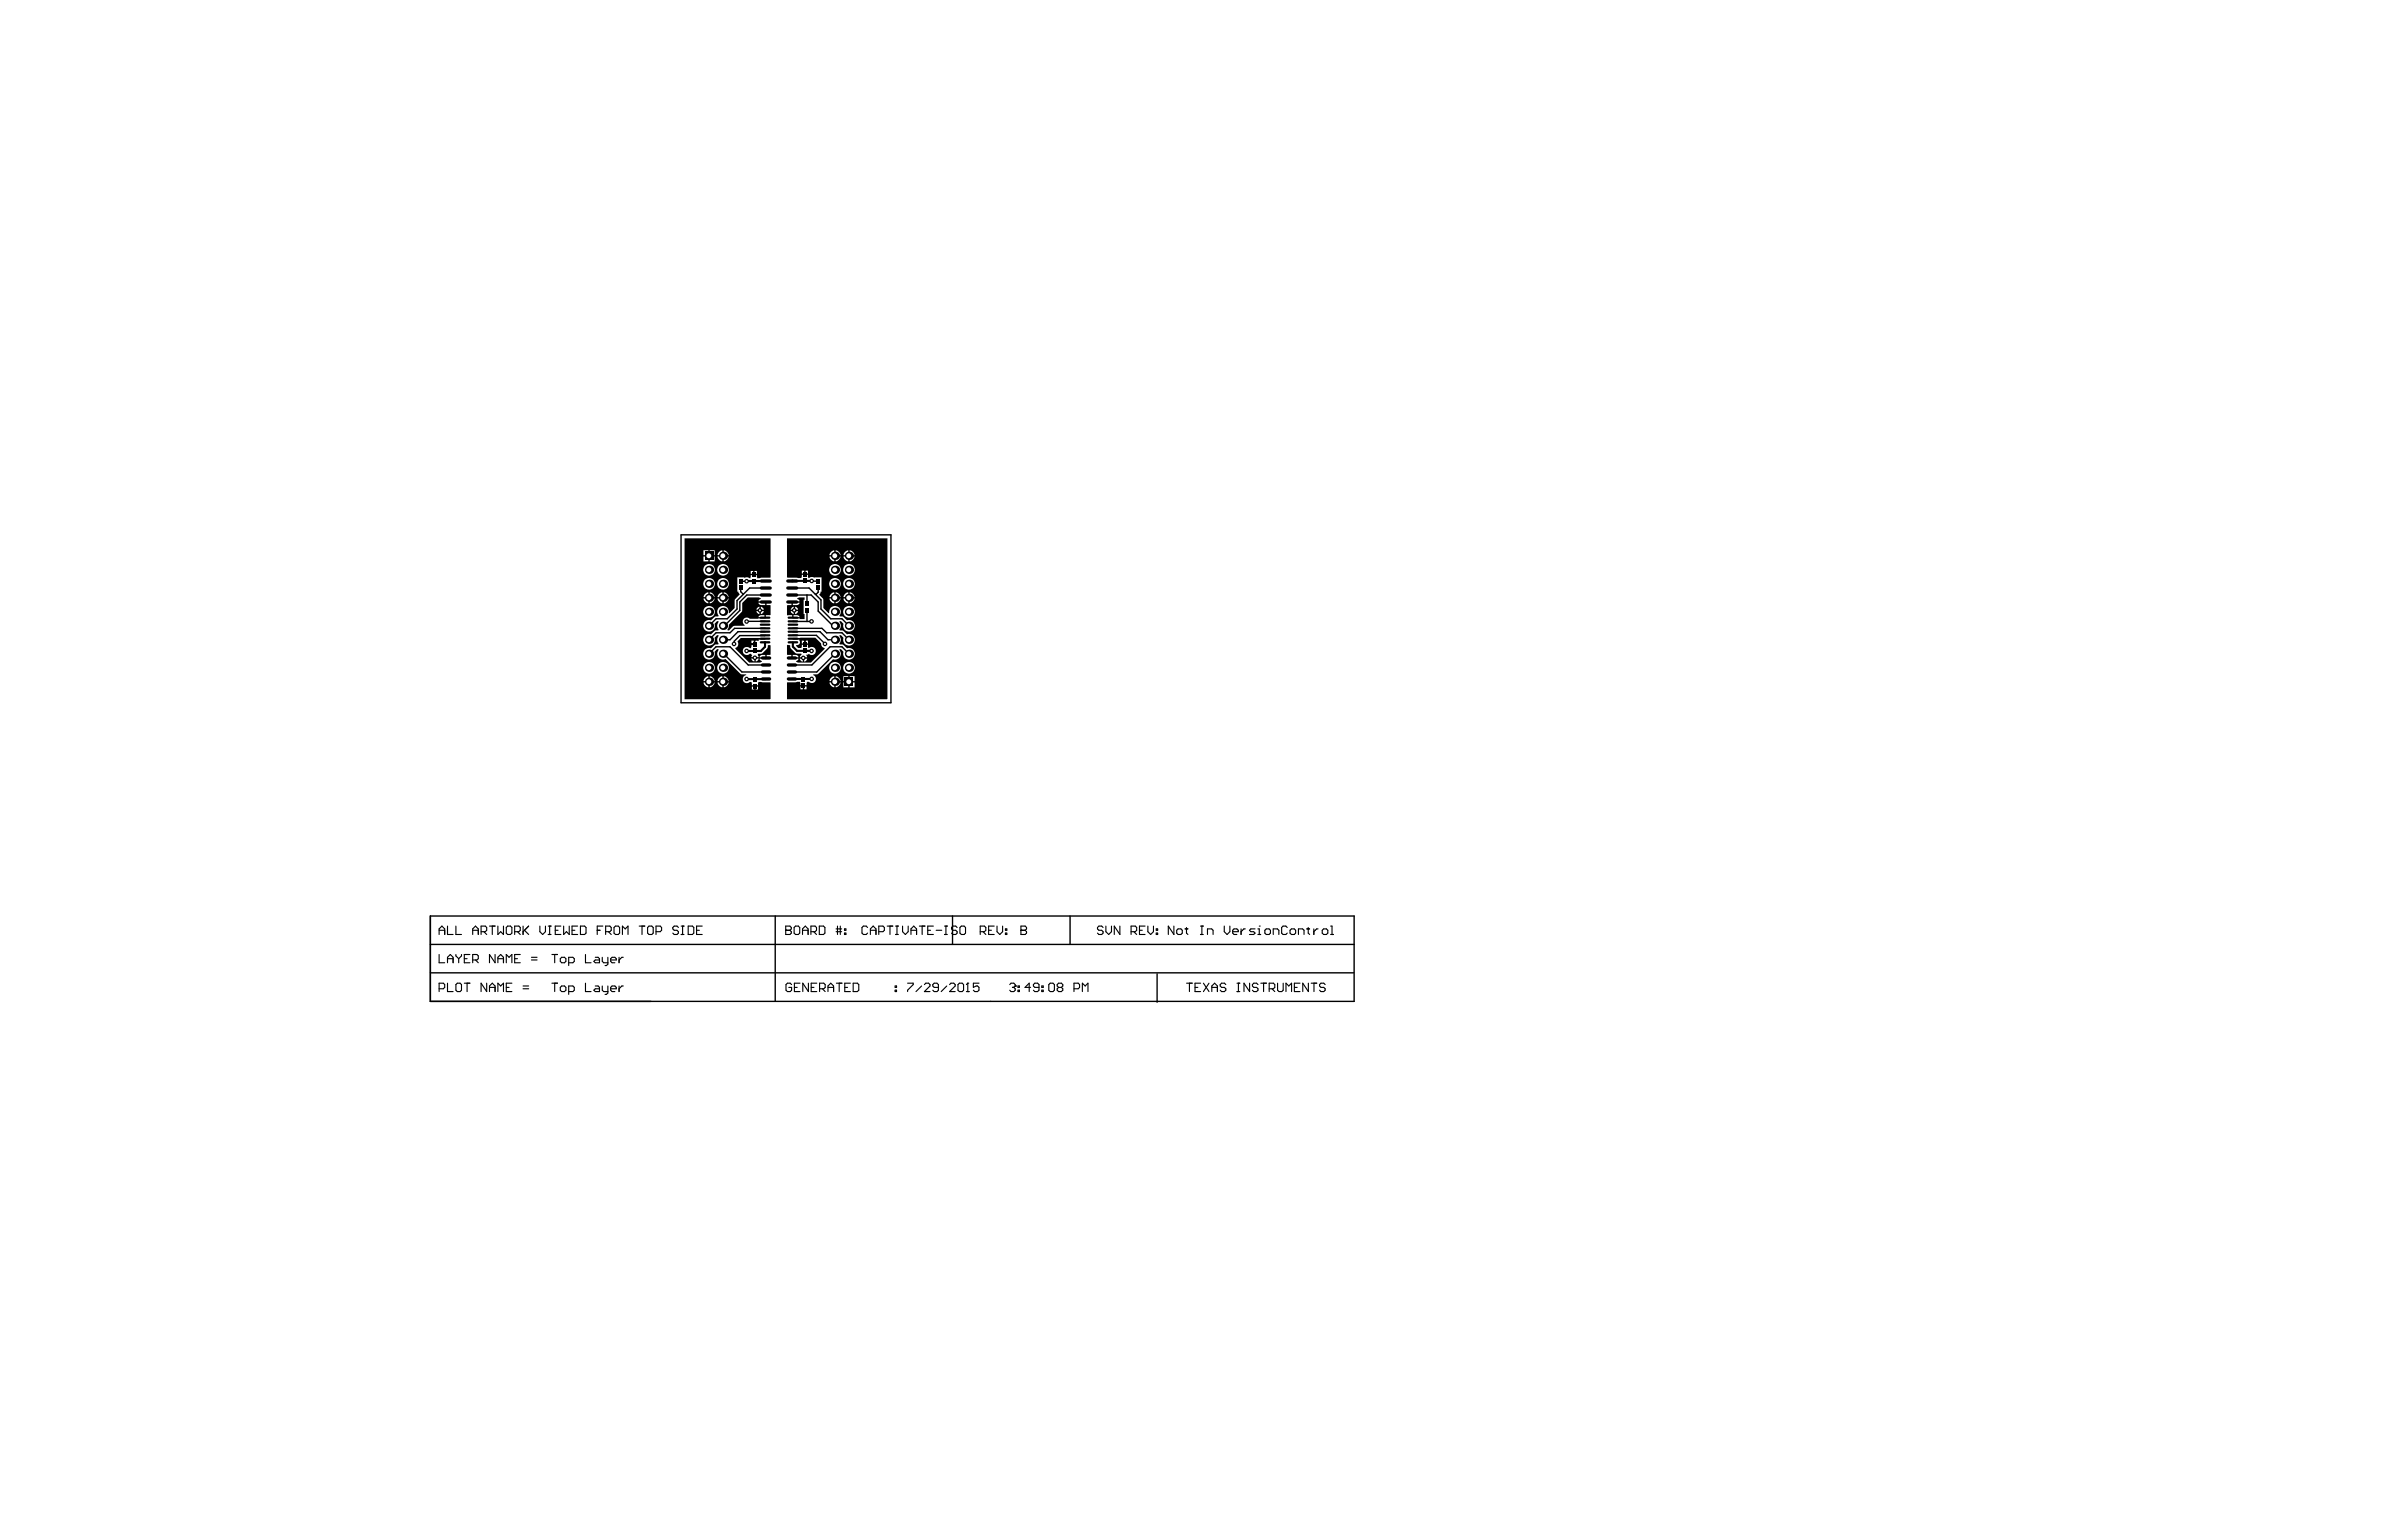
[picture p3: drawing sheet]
<svg xmlns="http://www.w3.org/2000/svg" width="432mm" height="279mm" viewBox="0 0 432 279" stroke-linecap="round" stroke-linejoin="round" font-family="sans-serif">
<g fill="none" stroke="#000" stroke-width=".25">
<path d="M123.5 97h38v30.4h-38zM128.5 118.5l1.3-1.2h2.5l3.3 3.3h3.3M131.1 116h.1M131.1 118.5l3.4 3.3h4.4M134.3 106.6v.7l.4 .5M134.3 105.4h1.1M138.7 114.5h-4.9l-1.5 1.5h-1.2M138.7 115.2h-4.6l-1 1.1v.5M138.7 115.8h-1.6l-.3 .3v.7M138.7 112.7h-3.3M138.7 113.9h-5.5l-.9 .8h-2.5l-1.3 1.3M138.8 107.9h-3.4l-1.3 1.3v1.5l-2.8 2.8h-.2"/>
<path d="M138.8 106.6h-2.9l-2.3 2.3v1.5l-1.8 1.8h-2l-1.3 1.3M143.6 107.9h3.4l1.3 1.3v1.6l2.7 2.7h.4M143.6 106.6h3.1l2.1 2.2v1.6l1.8 1.8h2l1.3 1.3M143.7 114.5h4.9l1.5 1.5h1.3M143.7 115.8h1.9l.3 .4v.6M143.7 112.7h3.5M143.7 113.9h5.3l.8 .8h2.8l1.3 1.3M143.7 115.2h4.3l1.6 1.6M146.3 107.9v1.5M146.3 110.7v2M147.2 105.3v.1M147.2 105.4h1.1"/>
<path d="M148.3 106.6v.8l-.5 .4M151.4 118.5l-3.3 3.3h-4.5M153.9 118.5l-1.3-1.2h-2.1l-3.3 3.3h-3.6M78 166.1v15.5h167.5v-15.5h-167.5v15.5M78 176.4h167.4M78 171.2h167.5M140.5 166.1v15.5M172.7 166.1v5.1M194 166.1v5.1M209.8 176.6v5.1"/>
</g>
<g fill="none" stroke="#000" stroke-width=".2">
<path d="M79.6 169.4v-1l.5-.5 .5 .5v1M79.6 173.1v1.5h1M79.6 179.3h.8l.2-.3v-.5l-.2-.2h-.8v1.5M79.6 168.7h1M81.1 167.9v1.5h1M81.1 174.6v-1l.5-.5 .5 .5v1M81.1 178.3v1.5h1M81.1 173.8h1M82.6 167.9v1.5h1.1M82.6 173.1v.2l.6 .5M82.9 178.3h.5l.3 .2v1l-.3 .3h-.5l-.3-.3v-1zM83.2 173.8v.8"/>
<path d="M83.7 173.1v.2l-.5 .5M84.2 178.3h1M84.2 173.8h.5M84.7 178.3v1.5M85.2 173.1h-1v1.5h1M85.7 168.7h1M85.7 174.1h.7l.3-.3v-.5l-.3-.2h-.7v1.5M85.7 169.4v-1l.5-.5 .5 .5v1M86.2 174.1l.5 .5M87.2 168.9h.8l.2-.2v-.5l-.2-.3h-.8v1.5M87.7 168.9l.5 .5M88.2 178.3v1.5l-1-1.5v1.5"/>
<path d="M88.7 179.8v-1l.5-.5 .5 .5v1M88.7 179h1M88.7 167.9h1M89.2 167.9v1.5M89.7 173.1v1.5l-1-1.5v1.5M90.3 167.9v1.5l.5-.5 .5 .5v-1.5M90.3 174.6v-1l.5-.5 .5 .5v1M90.3 179.8v-1.5l.5 .5 .5-.5v1.5M90.3 173.8h1M91.8 179h.5M91.8 174.6v-1.5l.5 .5 .5-.5v1.5M92 167.9h.5l.3 .3v1l-.3 .2h-.5l-.2-.2v-1z"/>
<path d="M92.8 178.3h-1v1.5h1M93.3 168.9h.8l.2-.2v-.5l-.2-.3h-.8v1.5M93.3 173.8h.5M93.8 168.9l.5 .5M94.3 173.1h-1v1.5h1M94.8 179.3h1M94.8 178.8h1M94.8 167.9v1.5M95.1 168.7l.7 .7M95.8 167.9l-1 1M96.3 174.1h1.1M96.3 173.6h1.1"/>
<path d="M97.9 167.9v1l.5 .5 .5-.5v-1M99.4 169.4h.5M99.4 167.9h.5M99.6 167.9v1.5M100 178.3h1.1M100 173.1h1.1M100.6 173.1v1.5M100.6 178.3v1.5M100.7 168.7h.5M101.7 167.9h-1v1.5h1M101.8 178.8h.5l.3 .2v.5l-.3 .3h-.5l-.2-.3v-.5zM101.8 173.6h.5l.3 .2v.5l-.3 .3h-.5l-.2-.3v-.5z"/>
<path d="M102.2 167.9v1.5l.5-.5 .5 .5v-1.5M103.1 179.8h.8l.2-.3v-.5l-.2-.2h-.8v1.5M103.1 174.6h.8l.2-.3v-.5l-.2-.2h-.8v1.5M103.7 168.7h.5M104.7 167.9h-1v1.5h1M105.2 167.9h.8l.2 .3v1l-.2 .2h-.8zM106.1 178.3v1.5h1M106.1 173.1v1.5h1M107.9 178.8h.5l.3 .2v.8h-.8l-.2-.3 .2-.2h.8M107.9 173.6h.5l.3 .2v.8h-.8l-.2-.3 .2-.2h.8M108.3 168.7h.5M109.2 178.8v.7l.2 .3h.8"/>
<path d="M109.2 173.6v.7l.2 .3h.8M109.3 167.9h-1v1.5M109.8 168.9h.7l.3-.2v-.5l-.3-.3h-.7v1.5M110.2 173.6v1.2l-.3 .3h-.2M110.2 178.8v1.2l-.3 .3h-.2M110.3 168.9l.5 .5M110.7 179.3h1v-.3l-.2-.2h-.5l-.3 .2v.5l.3 .3h.5M110.7 174.1h1v-.3l-.2-.2h-.5l-.3 .2v.5l.3 .3h.5M111.6 167.9h.5l.2 .3v1l-.2 .2h-.5l-.3-.2v-1zM112.2 173.6v1M112.2 178.8v1M112.8 169.4v-1.5l.5 .5 .5-.5v1.5"/>
<path d="M113 178.8h-.3l-.5 .5M113 173.6h-.3l-.5 .5M115.9 167.9h1M116.4 167.9v1.5M117.6 167.9h.6l.2 .3v1l-.2 .2h-.6l-.2-.2v-1zM118.9 168.9h.8l.2-.2v-.5l-.2-.3h-.8v1.5M123 168.2l-.3-.3h-.5l-.2 .3v.2l.2 .3h.5l.3 .2v.3l-.3 .2h-.5l-.2-.2M123.5 169.4h.5M123.5 167.9h.5M123.7 167.9v1.5M124.8 167.9h.7l.3 .3v1l-.3 .2h-.7zM126.3 168.7h.5"/>
<path d="M127.3 167.9h-1v1.5h1M142.4 168.7h.1M142.4 167.9h.8l.2 .3v.2l-.2 .3 .2 .2v.3l-.2 .2h-.8zM142.4 168.7h.8M143.5 178.5l-.3-.2h-.5l-.2 .2v1l.2 .3h.5l.3-.3v-.5h-.5M144 179h.5M144.2 167.9h.5l.3 .3v1l-.3 .2h-.5l-.2-.2v-1zM145 178.3h-1v1.5h1M145.5 168.7h1M145.5 169.4v-1l.5-.5 .5 .5v1M146.5 178.3v1.5l-1-1.5v1.5M147 168.9h.8l.2-.2v-.5l-.2-.3h-.8v1.5"/>
<path d="M147 179h.6M147.5 168.9l.5 .5M148.1 178.3h-1.1v1.5h1.1M148.5 167.9h.8l.2 .3v1l-.2 .2h-.8zM148.6 179.3h.7l.3-.3v-.5l-.3-.2h-.7v1.5M149.1 179.3l.5 .5M150.1 179h1M150.1 179.8v-1l.5-.5 .5 .5v1M151.6 168.9h1M151.6 168.4h1M151.6 178.3h1M151.8 167.9v1.5"/>
<path d="M152.1 178.3v1.5M152.3 167.9v1.5M153.1 169.2h.2v.2h-.2zM153.1 168.4h.2v.3h-.2zM153.1 179h.5M154.2 178.3h-1.1v1.5h1.1M154.7 178.3h.7l.3 .2v1l-.3 .3h-.7zM157.3 168.2l-.3-.3h-.5l-.2 .3v1l.2 .2h.5l.3-.2M157.8 168.7h1M157.8 169.4v-1l.5-.5 .5 .5v1M159.3 168.9h.8l.2-.2v-.5l-.2-.3h-.8v1.5M160.8 167.9h1"/>
<path d="M161.3 167.9v1.5M162.3 179.5h.2v.3h-.2zM162.3 178.8h.2v.2h-.2zM162.3 169.4h.6M162.3 167.9h.6M162.6 167.9v1.5M163.6 167.9v1l.5 .5 .5-.5v-1M164.5 178.3h1v.2l-1 1v.3M165.1 168.7h1.1M165.1 169.4v-1l.5-.5 .6 .5v1M166.7 167.9h1M167.1 178.8l-1.1 1"/>
<path d="M167.2 167.9v1.5M167.6 178.5l.2-.2h.5l.3 .2v.3l-1 1h1M168.2 168.7h.5M169.2 167.9h-1v1.5h1M169.7 168.7h1M170.1 179h-.8l-.2-.2v-.3l.2-.2h.6l.2 .2v1l-.2 .3h-.6l-.2-.3M171.2 169.4h.5M171.2 167.9h.5M171.5 167.9v1.5M171.6 178.8l-1 1M172.1 178.5l.3-.2h.5l.3 .2v.3l-1.1 1h1.1M173.5 168.2l-.2-.3h-.6l-.2 .3v.2l.2 .3h.6l.2 .2v.3l-.2 .2h-.6l-.2-.2"/>
<path d="M173.9 178.3h.5l.3 .2v1l-.3 .3h-.5l-.2-.3v-1zM174.3 167.9h.5l.2 .3v1l-.2 .2h-.5l-.3-.2v-1zM175.2 179.8h.5M175.4 178.3h.1M175.4 178.3v1.5M175.4 178.3l-.2 .2M177.5 178.3h-1.1v.7l.6-.2h.2l.3 .2v.5l-.3 .3h-.5l-.3-.3M177.7 168.9h.8l.2-.2v-.5l-.2-.3h-.8v1.5M178.2 168.9l.5 .5M179.2 168.7h.5M180.2 167.9h-1v1.5h1M180.7 167.9v1l.5 .5 .6-.5v-1"/>
<path d="M182.3 169.2h.2v.2h-.2zM182.3 168.4h.2v.3h-.2zM183 178.5l.3-.2h.5l.2 .2v.3M183.5 179h.3M183.8 179l.2 .3v.2l-.2 .3h-.5l-.3-.3M184 178.8h.1M184 178.8l-.2 .2M184.5 179.5h.3v.3h-.3zM184.5 178.8h.3v.2h-.3zM185.1 168.7h.1M185.1 167.9h.7l.3 .3v.2l-.3 .3 .3 .2v.3l-.3 .2h-.7zM185.1 168.7h.7"/>
<path d="M186.8 179h-1l.8-.7v1.5M188.3 179h-.7l-.3-.2v-.3l.3-.2h.5l.2 .2v1l-.2 .3h-.5l-.3-.3M188.9 179.5h.2v.3h-.2zM188.9 178.8h.2v.2h-.2zM190.4 178.3h.5l.2 .2v1l-.2 .3h-.5l-.3-.3v-1zM191.9 179l-.3-.2v-.3l.3-.2h.5l.3 .2v.3l-.3 .2M191.9 179l-.3 .3v.2l.3 .3h.5l.3-.3v-.2l-.3-.3M191.9 179h.5M194.7 179.3h.7l.3-.3v-.5l-.3-.2h-.7v1.5M196.2 179.8v-1.5l.5 .5 .5-.5v1.5M200 168.2l-.3-.3h-.5l-.3 .3v.2l.3 .3h.5l.3 .2v.3l-.3 .2h-.5l-.3-.2M200.5 167.9v1l.5 .5 .5-.5v-1"/>
<path d="M203 167.9v1.5l-1-1.5v1.5M205 168.9h.8l.3-.2v-.5l-.3-.3h-.8v1.5M205.5 168.9l.6 .5M206.6 168.7h.5M207.6 167.9h-1v1.5h1M208.1 167.9v1l.5 .5 .5-.5v-1M209.6 169.2h.3v.2h-.3zM209.6 168.4h.3v.3h-.3zM212.8 167.9v1.5l-1-1.5v1.5M213.6 168.4h.5l.2 .3v.5l-.2 .2h-.5l-.3-.2v-.5zM214.8 168.4h.5M215.1 168.2v1l.2 .2"/>
<path d="M215.1 178.3h1M215.6 178.3v1.5M216.6 179h.5M217.6 169.4h.5M217.6 167.9h.5M217.6 178.3h-1v1.5h1M217.9 167.9v1.5M218.2 178.3l1 1.5M218.9 169.4v-1h.7l.3 .3v.7M219.2 178.3l-1 1.5M219.7 179h1M219.7 179.8v-1l.5-.5 .5 .5v1"/>
<path d="M221.9 167.9v1l.5 .5 .5-.5v-1M222.2 178.5l-.2-.2h-.6l-.2 .2v.3l.2 .2h.6l.2 .3v.2l-.2 .3h-.6l-.2-.3M223.5 168.9h1v-.2l-.3-.3h-.5l-.2 .3v.5l.2 .2h.5M224.2 178.3h.5M224.2 179.8h.5M224.5 178.3v1.5M225 168.4v1M225.7 168.4h-.2l-.5 .5M226.5 178.3v1.5l-1-1.5v1.5M227.5 168.4h-.7l-.3 .3 .3 .2h.5l.2 .3-.2 .2h-.8M228 169.4h.5M228 168.4h.3v1"/>
<path d="M228 178.5l-.2-.2h-.5l-.3 .2v.3l.3 .2h.5l.2 .3v.2l-.2 .3h-.5l-.3-.3M228.3 167.9h.1M228.6 178.3h1M229.1 178.3v1.5M229.5 168.4h.5l.3 .3v.5l-.3 .2h-.5l-.2-.2v-.5zM230.1 179.3h.7l.3-.3v-.5l-.3-.2h-.7v1.5M230.6 179.3l.5 .5M230.8 169.4v-1h.8l.2 .3v.7M231.6 178.3v1.2l.2 .3h.6l.2-.3v-1.2M233.1 179.8v-1.5l.5 .5 .5-.5v1.5M233.3 168.2l-.2-.3h-.5l-.3 .3v1l.3 .2h.5l.2-.2M234.1 168.4h.5l.3 .3v.5l-.3 .2h-.5l-.2-.2v-.5z"/>
<path d="M234.6 179h.5M235.4 169.4v-1h.7l.3 .3v.7M235.7 178.3h-1.1v1.5h1.1M236.9 168.4h.5M237.2 168.2v1l.2 .2M237.2 178.3v1.5l-1-1.5v1.5M237.7 178.3h1M238.2 168.4v1M238.2 178.3v1.5M238.9 168.4h-.2l-.5 .5M239.9 168.4h.5l.3 .3v.5l-.3 .2h-.5l-.2-.2v-.5zM240.2 178.5l-.2-.2h-.5l-.3 .2v.3l.3 .2h.5l.2 .3v.2l-.2 .3h-.5l-.3-.3"/>
<path d="M241.2 169.4h.5M241.2 167.9h.3v1.5"/>
</g>
<g fill="#000">
<path d="M134.3 115.7h4.4v.2l-1.2 .1v.2h-.6v.6l-.1 .1h-.6v.6h-.3a.74 .74 0 0 0-1 0 .74 .74 0 0 0 0 1.1 .74 .74 0 0 0 1-.1h.3l.1 .3-.1 .4h1.3l-.1-.7h.7l.9-.9 .2-.6h.5v1.7h-.7v.6l-.1 .1h-1.2l.1 .3 .3 .1v.2l-.3 .1h-2l-2.5-2.5a.91 .91 0 0 0 .4-1.3zM136.2 116.2v.5h.4v-.5zM137.8 118.9l-.1 .3h1v-.5l-.7 .1zM137 119.4l.1 .5 .3-.1 .1-.4zM136.2 119.4l.2 .4 .4 .1v-.5z"/>
<path d="M135.6 108.3h2l.3 .2v.1l-.3 .1-.1 .3h1.3l.2 .2v.5l.7 .1v1.7h-.9v.5l-.1 .1-2.8 .1a.75 .75 0 0 0-1.1 .1 .75 .75 0 0 0 .2 1.1l-.1 .1h-1.9l-.8 .8-.3-.1 .2-.5v-.4l2.4-2.4v-1.6zM137.5 109.3a.48 .48 0 0 0 .5 .4h.7v-.4zM137.9 110v.6h.6l-.1-.3zM137.4 110.1l-.3 .5h.6v-.6zM137.9 110.8v.6l.5-.4 .1-.2zM137.1 110.8l.2 .4 .4 .2v-.6zM137.6 111.7l-.1 .2h1.1v-.4h-.7z"/>
<path d="M124.1 97.6h15.6v7.1l-2.4 .1-.1-.5h-1.1l-.1 .5-.6-.1-.4 .1-1.3-.1v2.6h.1l.3 .5-.9 .9v1.5l-1 1-.1-.1a1.06 1.06 0 0 0-1.3-1.2 1.06 1.06 0 0 0-.5 1.7l-.1 .2h-.6l-.7 .7a1.06 1.06 0 0 0-1.4 .9 1.06 1.06 0 0 0 1.1 1.1 1.06 1.06 0 0 0 .9-1.4l.5-.5 .3 .2-.1 .1a1.03 1.03 0 0 0 .1 1.3l-.1 .1h-.6l-.7 .7a1.06 1.06 0 0 0-1.4 .9 1.06 1.06 0 0 0 1.1 1.2 1.06 1.06 0 0 0 .9-1.4l.5-.5 .3 .1-.1 .2a1.03 1.03 0 0 0 .1 1.2l-.1 .1-.6 .1-.7 .7a1.06 1.06 0 0 0-1.4 .8 1.06 1.06 0 0 0 1.1 1.2 1.06 1.06 0 0 0 .9-1.4l.5-.5 .3 .1a1.05 1.05 0 0 0-.1 1.4 1.05 1.05 0 0 0 1.3 .3l2.8 2.7 1 .1v.1a.74 .74 0 0 0-.6 1.1 .74 .74 0 0 0 1.2 .1h.3l.1 .7h1.1l.1-.7 2.2 .2v2.9l-.1 .1h-15.5zM131.2 99.8v.9h.9l-.3-.6zM130.4 100.1l-.3 .6h.8v-.9zM128.7 99.8v.9h.8v-.9zM127.5 99.8v.9h.9v-.9zM131.2 100.9v.9h.1l.7-.5 .1-.4zM130.1 100.9l.3 .6 .5 .3v-.9zM128.7 100.9v.9h.8v-.9zM127.5 100.9v.9h.9v-.9zM136.8 103.5v.5h.4v-.5zM136.1 103.5v.5h.4v-.5zM130 103.3a1.06 1.06 0 0 0 2.1 0 1.06 1.06 0 0 0-2.1 0zM127.5 103.3a1.06 1.06 0 0 0 2.1 0 1.06 1.06 0 0 0-2.1 0zM130 105.9a1.06 1.06 0 0 0 2.1 0 1.06 1.06 0 0 0-2.1 0zM127.5 105.9a1.06 1.06 0 0 0 2.1 0 1.06 1.06 0 0 0-2.1 0zM131.2 107.4v.9h.9l-.3-.6zM130.4 107.7l-.3 .6h.8v-.9zM128.7 107.4v.9h.8l-.3-.6zM127.8 107.7l-.3 .6h.9v-.9zM131.2 108.5v.9h.1l.7-.5 .1-.4zM130.1 108.5l.3 .6 .5 .3v-.9zM128.7 108.5v.9h.1l.6-.5 .1-.4zM127.5 108.5l.3 .6 .6 .3v-.9zM127.5 110.9a1.06 1.06 0 0 0 2.1 0 1.06 1.06 0 0 0-2.1 0zM130 121.1a1.06 1.06 0 0 0 2.1 0 1.06 1.06 0 0 0-2.1 0zM127.5 121.1a1.06 1.06 0 0 0 2.1 0 1.06 1.06 0 0 0-2.1 0zM131.2 122.6v.9h.9l-.3-.6zM130.4 122.9l-.3 .6h.8v-.9zM128.7 122.6v.9h.8l-.3-.6zM127.8 122.9l-.3 .6h.9v-.9zM131.2 123.7v.9h.1l.7-.5 .1-.4zM130.1 123.7l.3 .6 .5 .3v-.9zM128.7 123.7v.9h.1l.6-.5 .1-.4zM127.5 123.7l.3 .6 .6 .3v-.9zM137 124.5v.5h.4v-.5zM136.3 124.5v.5h.4v-.5z"/>
<path d="M142.7 109.8l.8-.1v-.5l.1-.2h1.3l-.1-.3-.3-.1v-.1l.3-.2h1.1v.4h-.2v2.6h.2v1l-2.2-.2-.1-.1v-.5h-.9zM143.7 109.3v.4h.7a.48 .48 0 0 0 .5-.4zM144.1 110v.6h.6l-.3-.5zM143.7 110.1l-.4 .5h.6v-.6zM144.1 110.8v.6l.3-.1 .3-.5zM143.3 110.8l.1 .2 .5 .4v-.6zM143.9 111.5v.4h1l-.2-.3z"/>
<path d="M143.7 115.7l4.1-.1 1.1 1.1 .2 .6 .4 .3-2.5 2.5h-2.4l-.3-.1v-.2l.3-.1 .1-.3h-1.1l-.2-.1v-.6h-.7v-1.7h.5l.2 .6 .9 .9h.9l.1 .2-.3 .5h1.3l-.1-.4 .4-.2a.75 .75 0 0 0 1 0 .75 .75 0 0 0 .1-1 .75 .75 0 0 0-1.1-.1h-.1v-.6h-1.2v.6h-.6l-.4-.4 .2-.1a.51 .51 0 0 0 .5-.4 .51 .51 0 0 0-.1-.5v-.1l-1.2-.1zM146 116.2v.5h.5v-.5zM145.3 116.2v.5h.5v-.5zM143.7 118.7v.5h1a.48 .48 0 0 0-.5-.5zM145.8 119.4v.6l.3-.2 .2-.4zM145 119.4l.3 .5 .2 .1v-.6z"/>
<path d="M142.7 97.6h18.2v29.1l-.1 .1h-18.1v-3l.1-.1 2.2-.1 .1 .6h1.1l.1-.6h.3a.74 .74 0 0 0 1.2-.1 .74 .74 0 0 0-.4-1.1v-.1l.8-.1 2.8-2.7a1.05 1.05 0 0 0 1.3-.4 1.05 1.05 0 0 0-.2-1.3l.4-.1 .4 .5a1.06 1.06 0 0 0 .9 1.4 1.06 1.06 0 0 0 1.2-1.2 1.06 1.06 0 0 0-1.5-.8l-.7-.7-.6-.1-.1-.1 .2-.2a1.03 1.03 0 0 0-.2-1.2l.4-.1 .4 .5a1.06 1.06 0 0 0 .9 1.4 1.06 1.06 0 0 0 1.2-1.2 1.06 1.06 0 0 0-1.5-.9l-.7-.7h-.6l-.1-.1 .2-.2a1.03 1.03 0 0 0-.2-1.2l.4-.2 .4 .5a1.06 1.06 0 0 0 .9 1.4 1.06 1.06 0 0 0 1.2-1.1 1.06 1.06 0 0 0-1.5-.9l-.7-.7h-.6l-.1-.2a1.06 1.06 0 0 0-.5-1.7 1.06 1.06 0 0 0-1.3 1.2l-.1 .1-.9-1-.1-1.6-.7-.8 .2-.2v-.3h.2v-2.6h-1.3l-.4-.1-.7 .2v-.6h-1.2v.6l-2.6-.1zM154 99.8v.9h.9l-.3-.6zM153.2 100.1l-.3 .6h.9v-.9zM151.5 99.8v.9h.9l-.3-.6zM150.7 100.1l-.3 .6h.8v-.9zM154 100.9v.9h.2l.6-.5 .1-.4zM152.9 100.9l.3 .6 .6 .3v-.9zM151.5 100.9v.9h.1l.6-.5 .2-.4zM150.4 100.9l.3 .6 .5 .3v-.9zM146 103.5v.5h.5v-.5zM145.3 103.5v.5h.5v-.5zM152.8 103.3a1.1 1.1 0 0 0 2.2 0 1.1 1.1 0 0 0-2.2 0zM150.3 103.3a1.06 1.06 0 0 0 2.1 0 1.06 1.06 0 0 0-2.1 0zM152.8 105.9a1.1 1.1 0 0 0 2.2 0 1.1 1.1 0 0 0-2.2 0zM150.3 105.9a1.06 1.06 0 0 0 2.1 0 1.06 1.06 0 0 0-2.1 0zM154 107.4v.9h.9l-.3-.6zM153.2 107.7l-.3 .6h.9v-.9zM151.5 107.4v.9h.9l-.3-.6zM150.7 107.7l-.3 .6h.8v-.9zM154 108.5v.9h.2l.6-.5 .1-.4zM152.9 108.5l.3 .6 .6 .3v-.9zM151.5 108.5v.9h.1l.6-.5 .2-.4zM150.4 108.5l.3 .6 .5 .3v-.9zM152.8 110.9a1.1 1.1 0 0 0 2.2 0 1.1 1.1 0 0 0-2.2 0zM152.8 121.1a1.1 1.1 0 0 0 2.2 0 1.1 1.1 0 0 0-2.2 0zM150.3 121.1a1.06 1.06 0 0 0 2.1 0 1.06 1.06 0 0 0-2.1 0zM154 122.6v.9h.9v-.9zM152.9 122.6v.9h.9v-.9zM151.5 122.6v.9h.9l-.3-.6zM150.7 122.9l-.3 .6h.8v-.9zM151.5 123.7v.9h.1l.6-.5 .2-.4zM150.4 123.7l.3 .6 .5 .3v-.9zM154 123.7v.9h.9v-.9zM152.9 123.7v.9h.9v-.9zM145.8 124.5v.5h.4v-.5zM145.1 124.5v.5h.4v-.5z"/>
<circle cx="144" cy="110.7" r=".42"/>
</g>
<path d="M134.3 105.4h.1M134.4 116.8h.1M134.4 116.8h2.4M135.4 105.3h3.4M138.7 116.5v.8l-.8 .7h-2.5M138.9 119.3l-.1 .1M143.7 105.3h3.5M143.7 116.5v.7l.8 .8h2.7M145.7 119.2v.1M138.9 123.1h-3.5M143.6 123.1h3.6" fill="none" stroke="#000" stroke-width=".38"/>
<path d="M143.7 105.3h-.1M147.2 105.3h.1" fill="none" stroke="#000" stroke-width=".51"/>
<circle cx="144" cy="110.7" r=".19" fill="#fff"/>
<circle cx="133.1" cy="116.8" r=".42" fill="#000"/>
<circle cx="133.1" cy="116.8" r=".19" fill="#fff"/>
<circle cx="135.3" cy="123.1" r=".42" fill="#000"/>
<circle cx="135.3" cy="123.1" r=".19" fill="#fff"/>
<circle cx="147.1" cy="105.3" r=".42" fill="#000"/>
<circle cx="147.1" cy="105.3" r=".19" fill="#fff"/>
<circle cx="147.1" cy="112.7" r=".42" fill="#000"/>
<circle cx="147.1" cy="112.7" r=".19" fill="#fff"/>
<circle cx="147.1" cy="123.1" r=".42" fill="#000"/>
<circle cx="147.1" cy="123.1" r=".19" fill="#fff"/>
<circle cx="135.3" cy="105.4" r=".42" fill="#000"/>
<circle cx="135.3" cy="105.4" r=".19" fill="#fff"/>
<circle cx="137.8" cy="110.7" r=".42" fill="#000"/>
<circle cx="137.8" cy="110.7" r=".19" fill="#fff"/>
<circle cx="135.3" cy="112.7" r=".42" fill="#000"/>
<circle cx="135.3" cy="112.7" r=".19" fill="#fff"/>
<circle cx="149.5" cy="116.8" r=".42" fill="#000"/>
<circle cx="149.5" cy="116.8" r=".19" fill="#fff"/>
<circle cx="147.1" cy="118" r=".42" fill="#000"/>
<circle cx="147.1" cy="118" r=".19" fill="#fff"/>
<circle cx="145.6" cy="119.3" r=".42" fill="#000"/>
<circle cx="145.6" cy="119.3" r=".19" fill="#fff"/>
<circle cx="135.3" cy="118" r=".42" fill="#000"/>
<circle cx="135.3" cy="118" r=".19" fill="#fff"/>
<circle cx="136.8" cy="119.3" r=".42" fill="#000"/>
<circle cx="136.8" cy="119.3" r=".19" fill="#fff"/>
<path d="M153.1 122.9h1.6v1.5h-1.6z" fill-rule="evenodd" fill="#000"/>
<circle cx="153.9" cy="123.6" r=".44" fill="#fff"/>
<circle cx="153.9" cy="113.5" r=".75" fill="#000"/>
<circle cx="153.9" cy="113.5" r=".44" fill="#fff"/>
<circle cx="153.9" cy="103.3" r=".75" fill="#000"/>
<circle cx="153.9" cy="103.3" r=".44" fill="#fff"/>
<circle cx="153.9" cy="118.5" r=".75" fill="#000"/>
<circle cx="153.9" cy="118.5" r=".44" fill="#fff"/>
<circle cx="153.9" cy="121.1" r=".75" fill="#000"/>
<circle cx="153.9" cy="121.1" r=".44" fill="#fff"/>
<circle cx="153.9" cy="110.9" r=".75" fill="#000"/>
<circle cx="153.9" cy="110.9" r=".44" fill="#fff"/>
<circle cx="153.9" cy="116" r=".75" fill="#000"/>
<circle cx="153.9" cy="116" r=".44" fill="#fff"/>
<circle cx="153.9" cy="105.9" r=".75" fill="#000"/>
<circle cx="153.9" cy="105.8" r=".44" fill="#fff"/>
<circle cx="153.9" cy="108.4" r=".75" fill="#000"/>
<circle cx="153.9" cy="108.4" r=".44" fill="#fff"/>
<circle cx="153.9" cy="100.8" r=".75" fill="#000"/>
<circle cx="153.9" cy="100.8" r=".44" fill="#fff"/>
<circle cx="128.5" cy="123.6" r=".75" fill="#000"/>
<circle cx="128.5" cy="123.6" r=".44" fill="#fff"/>
<circle cx="131.1" cy="123.6" r=".75" fill="#000"/>
<circle cx="131" cy="123.6" r=".44" fill="#fff"/>
<circle cx="128.5" cy="113.5" r=".75" fill="#000"/>
<circle cx="128.5" cy="113.5" r=".44" fill="#fff"/>
<circle cx="131.1" cy="113.5" r=".75" fill="#000"/>
<circle cx="131" cy="113.5" r=".44" fill="#fff"/>
<circle cx="128.5" cy="103.3" r=".75" fill="#000"/>
<circle cx="128.5" cy="103.3" r=".44" fill="#fff"/>
<circle cx="131.1" cy="103.3" r=".75" fill="#000"/>
<circle cx="131" cy="103.3" r=".44" fill="#fff"/>
<circle cx="151.4" cy="123.6" r=".75" fill="#000"/>
<circle cx="151.3" cy="123.6" r=".44" fill="#fff"/>
<circle cx="151.4" cy="113.5" r=".75" fill="#000"/>
<circle cx="151.3" cy="113.5" r=".44" fill="#fff"/>
<circle cx="151.4" cy="103.3" r=".75" fill="#000"/>
<circle cx="151.3" cy="103.3" r=".44" fill="#fff"/>
<circle cx="128.5" cy="118.5" r=".75" fill="#000"/>
<circle cx="128.5" cy="118.5" r=".44" fill="#fff"/>
<circle cx="131.1" cy="118.5" r=".75" fill="#000"/>
<circle cx="131" cy="118.5" r=".44" fill="#fff"/>
<circle cx="128.5" cy="121.1" r=".75" fill="#000"/>
<circle cx="128.5" cy="121.1" r=".44" fill="#fff"/>
<circle cx="131.1" cy="121.1" r=".75" fill="#000"/>
<circle cx="131" cy="121.1" r=".44" fill="#fff"/>
<circle cx="128.5" cy="110.9" r=".75" fill="#000"/>
<circle cx="128.5" cy="110.9" r=".44" fill="#fff"/>
<circle cx="131.1" cy="110.9" r=".75" fill="#000"/>
<circle cx="131" cy="110.9" r=".44" fill="#fff"/>
<circle cx="128.5" cy="116" r=".75" fill="#000"/>
<circle cx="128.5" cy="116" r=".44" fill="#fff"/>
<circle cx="131.1" cy="116" r=".75" fill="#000"/>
<circle cx="131" cy="116" r=".44" fill="#fff"/>
<circle cx="128.5" cy="105.9" r=".75" fill="#000"/>
<circle cx="128.5" cy="105.8" r=".44" fill="#fff"/>
<circle cx="131.1" cy="105.9" r=".75" fill="#000"/>
<circle cx="131" cy="105.8" r=".44" fill="#fff"/>
<circle cx="128.5" cy="108.4" r=".75" fill="#000"/>
<circle cx="128.5" cy="108.4" r=".44" fill="#fff"/>
<circle cx="131.1" cy="108.4" r=".75" fill="#000"/>
<circle cx="131" cy="108.4" r=".44" fill="#fff"/>
<circle cx="151.4" cy="118.5" r=".75" fill="#000"/>
<circle cx="151.3" cy="118.5" r=".44" fill="#fff"/>
<circle cx="151.4" cy="121.1" r=".75" fill="#000"/>
<circle cx="151.3" cy="121.1" r=".44" fill="#fff"/>
<circle cx="151.4" cy="110.9" r=".75" fill="#000"/>
<circle cx="151.3" cy="110.9" r=".44" fill="#fff"/>
<circle cx="151.4" cy="116" r=".75" fill="#000"/>
<circle cx="151.3" cy="116" r=".44" fill="#fff"/>
<circle cx="151.4" cy="105.9" r=".75" fill="#000"/>
<circle cx="151.3" cy="105.8" r=".44" fill="#fff"/>
<circle cx="151.4" cy="108.4" r=".75" fill="#000"/>
<circle cx="151.3" cy="108.4" r=".44" fill="#fff"/>
<path d="M127.8 100h1.5v1.5h-1.5z" fill-rule="evenodd" fill="#000"/>
<circle cx="128.5" cy="100.8" r=".44" fill="#fff"/>
<circle cx="131.1" cy="100.8" r=".75" fill="#000"/>
<circle cx="131" cy="100.8" r=".44" fill="#fff"/>
<circle cx="151.4" cy="100.8" r=".75" fill="#000"/>
<circle cx="151.3" cy="100.8" r=".44" fill="#fff"/>
<g fill="#000">
<path d="M134 105h.6v.8h-.6z" fill-rule="evenodd"/>
<path d="M134 106.2h.6v.8h-.6z" fill-rule="evenodd"/>
<path d="M136.3 105h.7v.8h-.7z" fill-rule="evenodd"/>
<path d="M136.3 103.8h.7v.8h-.7z" fill-rule="evenodd"/>
<path d="M136.5 117.6h.6v.8h-.6z" fill-rule="evenodd"/>
<path d="M136.5 116.4h.6v.8h-.6z" fill-rule="evenodd"/>
<path d="M145.6 117.6h.6v.8h-.6z" fill-rule="evenodd"/>
<path d="M145.6 116.4h.6v.8h-.6z" fill-rule="evenodd"/>
<path d="M146 109.1h.6v.7h-.6z" fill-rule="evenodd"/>
<path d="M146 110.2h.6v.8h-.6z" fill-rule="evenodd"/>
<path d="M145.6 104.9h.6v.8h-.6z" fill-rule="evenodd"/>
<path d="M145.6 103.7h.6v.8h-.6z" fill-rule="evenodd"/>
<path d="M148 105h.6v.8h-.6z" fill-rule="evenodd"/>
<path d="M148 106.2h.6v.8h-.6z" fill-rule="evenodd"/>
<path d="M136.5 122.8h.7v.7h-.7z" fill-rule="evenodd"/>
<path d="M136.5 124h.7v.8h-.7z" fill-rule="evenodd"/>
<path d="M145.3 122.8h.7v.7h-.7z" fill-rule="evenodd"/>
<path d="M145.3 123.9h.7v.8h-.7z" fill-rule="evenodd"/>
</g>
<g fill="none" stroke="#000" stroke-width=".61">
<path d="M138 109.2h1.6M138 107.9h1.6M138 105.3h1.6M138 106.6h1.6M138.2 119.3h1.3M142.8 109.2h1.6M142.8 107.9h1.6M142.8 105.3h1.6M142.8 106.6h1.6M142.9 119.3h1.3M138.2 123.1h1.3M138.2 121.8h1.3"/>
<path d="M138.2 120.6h1.3M142.9 123.1h1.3M142.9 121.8h1.3M142.9 120.6h1.3"/>
</g>
<g fill="none" stroke="#000" stroke-width=".41">
<path d="M137.9 115.8h1.6M137.9 115.2h1.6M137.9 113.9h1.6M137.9 113.3h1.6M137.9 112h1.6M137.9 116.5h1.6M137.9 114.5h1.6M137.9 112.7h1.6M143 115.8h1.5M143 115.2h1.5M143 113.9h1.5M143 113.3h1.5"/>
<path d="M143 112h1.5M143 116.5h1.5M143 114.5h1.5M143 112.7h1.5"/>
</g>
</svg>
